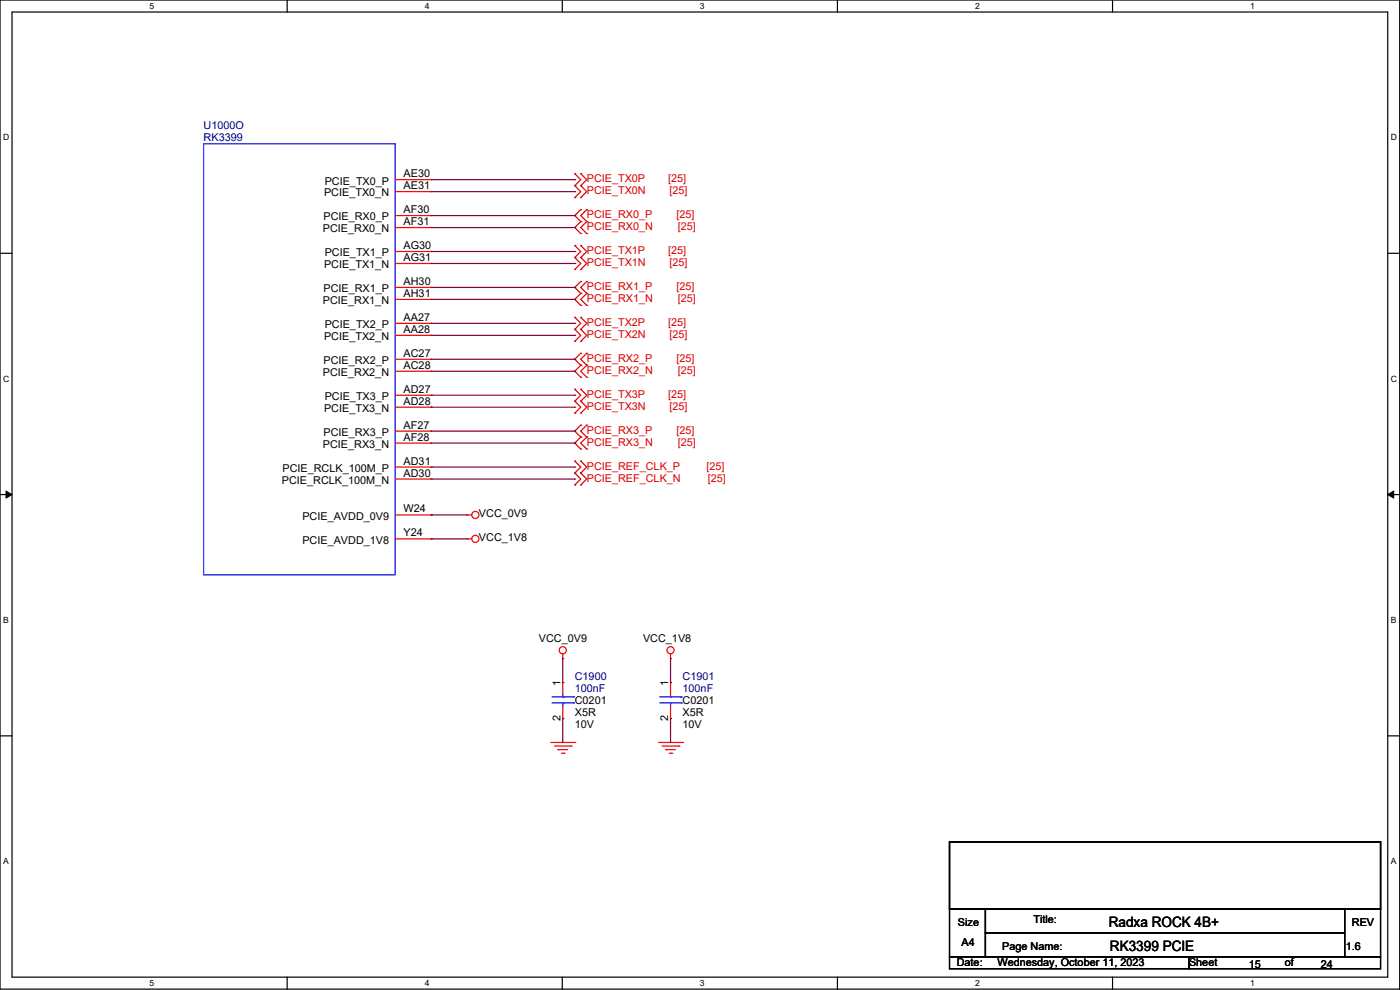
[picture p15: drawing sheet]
<svg xmlns="http://www.w3.org/2000/svg" width="297mm" height="210mm" viewBox="0 0 297 210" stroke-linecap="round" stroke-linejoin="round" font-family="sans-serif">
<defs><g id="words">
<g font-size="3">
<text x="235.2" y="196.6">Radxa ROCK 4B+</text>
<text x="235.5" y="201.7">RK3399 PCIE</text>
</g>
<g font-size="2.3" fill="#000080">
<text x="43.2" y="27.5">U1000O</text>
<text x="43.2" y="30">RK3399</text>
<text x="121.9" y="144.3">C1900</text>
<text x="121.9" y="146.8">100nF</text>
<text x="144.8" y="144.3">C1901</text>
<text x="144.8" y="146.8">100nF</text>
</g>
<g font-size="2.3">
<text x="68.8" y="41.7">PCIE_TX0_N</text>
<text x="68.9" y="39.1">PCIE_TX0_P</text>
<text x="85.6" y="37.6">AE30</text>
<text x="85.6" y="40.1">AE31</text>
<text x="68.6" y="46.8">PCIE_RX0_P</text>
<text x="85.6" y="45.2">AF30</text>
<text x="85.6" y="47.8">AF31</text>
<text x="68.5" y="49.3">PCIE_RX0_N</text>
<text x="85.6" y="52.8">AG30</text>
<text x="68.8" y="56.9">PCIE_TX1_N</text>
<text x="68.9" y="54.4">PCIE_TX1_P</text>
<text x="85.6" y="55.4">AG31</text>
<text x="68.5" y="64.5">PCIE_RX1_N</text>
<text x="68.6" y="62">PCIE_RX1_P</text>
<text x="85.6" y="60.5">AH30</text>
<text x="85.6" y="63">AH31</text>
<text x="68.9" y="69.6">PCIE_TX2_P</text>
<text x="85.6" y="68.1">AA27</text>
<text x="85.6" y="70.6">AA28</text>
<text x="68.6" y="77.2">PCIE_RX2_P</text>
<text x="68.8" y="72.2">PCIE_TX2_N</text>
<text x="85.6" y="75.7">AC27</text>
<text x="68.5" y="79.8">PCIE_RX2_N</text>
<text x="85.6" y="78.2">AC28</text>
<text x="85.6" y="83.3">AD27</text>
<text x="68.8" y="87.4">PCIE_TX3_N</text>
<text x="68.9" y="84.9">PCIE_TX3_P</text>
<text x="85.6" y="85.9">AD28</text>
<text x="68.5" y="95">PCIE_RX3_N</text>
<text x="68.6" y="92.5">PCIE_RX3_P</text>
<text x="85.6" y="90.9">AF27</text>
<text x="85.6" y="93.5">AF28</text>
<text x="59.9" y="100.1">PCIE_RCLK_100M_P</text>
<text x="85.6" y="101.1">AD30</text>
<text x="85.6" y="98.6">AD31</text>
<text x="59.8" y="102.6">PCIE_RCLK_100M_N</text>
<text x="64.1" y="110.3">PCIE_AVDD_0V9</text>
<text x="85.6" y="113.8">Y24</text>
<text x="85.6" y="108.7">W24</text>
<text x="101.6" y="109.8">VCC_0V9</text>
<text x="64.1" y="115.3">PCIE_AVDD_1V8</text>
<text x="101.6" y="114.8">VCC_1V8</text>
<text x="114.3" y="136.2">VCC_0V9</text>
<text x="136.4" y="136.2">VCC_1V8</text>
<text x="118.9" y="145.5" transform="rotate(-90 118.9 145.5)">1</text>
<text x="121.9" y="149.4">C0201</text>
<text x="141.7" y="145.5" transform="rotate(-90 141.7 145.5)">1</text>
<text x="144.8" y="149.4">C0201</text>
<text x="118.9" y="152.9" transform="rotate(-90 118.9 152.9)">2</text>
<text x="121.9" y="151.9">X5R</text>
<text x="121.9" y="154.5">10V</text>
<text x="141.7" y="152.9" transform="rotate(-90 141.7 152.9)">2</text>
<text x="144.8" y="151.9">X5R</text>
<text x="144.8" y="154.5">10V</text>
<text x="203.2" y="196.4">Size</text>
<text x="219.2" y="195.9">Title:</text>
<text x="286.8" y="196.4">REV</text>
<text x="204" y="200.7">A4</text>
<text x="212.6" y="201.5">Page Name:</text>
<text x="285.5" y="201.5">1.6</text>
<text x="203" y="205">Date:</text>
<text x="211.6" y="205">Wednesday, October 11, 2023</text>
<text x="252.2" y="205">Sheet</text>
<text x="264.9" y="205.3">15</text>
<text x="272.6" y="205">of</text>
<text x="280.2" y="205.3">24</text>
</g>
<g font-size="2.3" fill="#d50000">
<text x="124.5" y="38.6">PCIE_TX0P</text>
<text x="124.5" y="41.2">PCIE_TX0N</text>
<text x="141.8" y="38.6">[25]</text>
<text x="142" y="41.2">[25]</text>
<text x="124.5" y="46.3">PCIE_RX0_P</text>
<text x="143.5" y="46.3">[25]</text>
<text x="124.5" y="48.8">PCIE_RX0_N</text>
<text x="124.5" y="53.9">PCIE_TX1P</text>
<text x="141.8" y="53.9">[25]</text>
<text x="143.8" y="48.8">[25]</text>
<text x="124.5" y="56.4">PCIE_TX1N</text>
<text x="142" y="56.4">[25]</text>
<text x="124.5" y="61.5">PCIE_RX1_P</text>
<text x="124.5" y="64">PCIE_RX1_N</text>
<text x="143.5" y="61.5">[25]</text>
<text x="143.8" y="64">[25]</text>
<text x="124.5" y="69.1">PCIE_TX2P</text>
<text x="124.5" y="71.7">PCIE_TX2N</text>
<text x="141.8" y="69.1">[25]</text>
<text x="142" y="71.7">[25]</text>
<text x="124.5" y="76.7">PCIE_RX2_P</text>
<text x="143.5" y="76.7">[25]</text>
<text x="124.5" y="79.3">PCIE_RX2_N</text>
<text x="143.8" y="79.3">[25]</text>
<text x="124.5" y="84.4">PCIE_TX3P</text>
<text x="124.5" y="86.9">PCIE_TX3N</text>
<text x="141.8" y="84.4">[25]</text>
<text x="142" y="86.9">[25]</text>
<text x="124.5" y="92">PCIE_RX3_P</text>
<text x="124.5" y="94.5">PCIE_RX3_N</text>
<text x="143.5" y="92">[25]</text>
<text x="143.8" y="94.5">[25]</text>
<text x="124.5" y="99.6">PCIE_REF_CLK_P</text>
<text x="149.9" y="99.6">[25]</text>
<text x="124.5" y="102.1">PCIE_REF_CLK_N</text>
<text x="150.1" y="102.1">[25]</text>
</g>
<g font-size="1.8">
<text x="31.7" y="1.9">5</text>
<text x="90.1" y="1.9">4</text>
<text x="148.5" y="1.9">3</text>
<text x="206.8" y="1.9">2</text>
<text x="265.2" y="1.9">1</text>
<text x=".6" y="29.8">D</text>
<text x="295" y="29.8">D</text>
<text x=".6" y="81">C</text>
<text x="295" y="81">C</text>
<text x=".6" y="132.1">B</text>
<text x="295" y="132.1">B</text>
<text x=".6" y="183.3">A</text>
<text x="295" y="183.3">A</text>
<text x="31.7" y="209.2">5</text>
<text x="90.1" y="209.2">4</text>
<text x="148.5" y="209.2">3</text>
<text x="206.8" y="209.2">2</text>
<text x="265.2" y="209.2">1</text>
</g>
</g></defs>
<path d="M0 0h296.9v209.8h-296.9zM2.6 2.6h291.8v204.7h-291.8z" fill="none" stroke="#000" stroke-width=".25"/>
<g fill="#fff">
<path d="M31.7 .3h1v2h-1z"/>
<path d="M31.7 207.5h1v2.1h-1z"/>
</g>
<path d="M60.9 0v2.6M60.9 207.3v2.5" fill="none" stroke="#000" stroke-width=".25"/>
<g fill="#fff">
<path d="M90.1 .3h1v2h-1z"/>
<path d="M90.1 207.5h1v2.1h-1z"/>
</g>
<path d="M119.3 0v2.6M119.3 207.3v2.5" fill="none" stroke="#000" stroke-width=".25"/>
<g fill="#fff">
<path d="M148.5 .3h1v2h-1z"/>
<path d="M148.5 207.5h1v2.1h-1z"/>
</g>
<path d="M177.7 0v2.6M177.7 207.3v2.5" fill="none" stroke="#000" stroke-width=".25"/>
<g fill="#fff">
<path d="M206.8 .3h1v2h-1z"/>
<path d="M206.8 207.5h1v2.1h-1z"/>
</g>
<path d="M236 0v2.6M236 207.3v2.5" fill="none" stroke="#000" stroke-width=".25"/>
<g fill="#fff">
<path d="M265.2 .3h1v2h-1z"/>
<path d="M265.2 207.5h1v2.1h-1z"/>
<path d="M.6 28.1h1.4v2.1h-1.4z"/>
<path d="M295 28.1h1.3v2.1h-1.3z"/>
<path d="M.6 79.3h1.4v2.1h-1.4z"/>
<path d="M295 79.3h1.3v2.1h-1.3z"/>
</g>
<path d="M0 53.7h2.6M294.4 53.7h2.5" fill="none" stroke="#000" stroke-width=".25"/>
<g fill="#fff">
<path d="M.6 130.5h1.3v2h-1.3z"/>
<path d="M295 130.5h1.2v2h-1.2z"/>
</g>
<path d="M0 104.9h2.6M294.4 104.9h2.5" fill="none" stroke="#000" stroke-width=".25"/>
<path d="M1.3 104.2l1.3 .7-1.3 .7zM294.4 104.9l1.3-.7v1.4z" fill="#000" stroke="#000" stroke-width=".21"/>
<g fill="#fff">
<path d="M.6 181.7h1.3v2h-1.3z"/>
<path d="M295 181.7h1.2v2h-1.2z"/>
</g>
<path d="M0 156.1h2.6M294.4 156.1h2.5M201.4 178.6h91.5v14.2h-91.5zM201.4 192.8h7.7v10.2h-7.7zM209.1 192.8h76.2v5.1h-76.2zM209.1 197.9h76.2v5.1h-76.2zM285.3 192.8h7.6v10.2h-7.6zM201.4 203h50.8v2.5h-50.8zM252.2 203h40.7v2.5h-40.7z" fill="none" stroke="#000" stroke-width=".25"/>
<g fill="none" stroke="#f00" stroke-width=".25">
<path d="M83.8 38.1h7.7M91.5 38.1h.1M83.8 40.7h7.7M83.8 45.7h7.7M83.8 48.3h7.7M83.8 53.4h7.7M83.8 55.9h7.7M91.5 40.7h.1M91.5 45.7h.1M91.5 48.3h.1M91.5 53.4h.1M91.5 55.9h.1"/>
<path d="M83.8 61h7.7M83.8 63.5h7.7M83.8 68.6h7.7M83.8 71.1h7.7M83.8 76.2h7.7M83.8 78.8h7.7M91.5 61h.1M91.5 63.5h.1M91.5 68.6h.1M91.5 71.1h.1M91.5 76.2h.1M91.5 78.8h.1"/>
<path d="M83.8 83.8h7.7M83.8 86.4h7.7M83.8 91.5h7.7M83.8 94h7.7M83.8 99.1h7.7M91.5 83.8h.1M91.5 86.4h.1M91.5 91.5h.1M91.5 94h.1M91.5 99.1h.1M83.8 109.2h7.7M83.8 114.3h7.7"/>
<path d="M83.8 101.6h7.7M91.5 101.6h.1M91.5 114.3h.1M91.5 109.2h.1M99.1 109.2h.1M99.1 114.3h.1M99.1 109.2h1M99.1 114.3h1M119.4 139.7h.1M119.4 138.7v1M142.3 139.7h.1M142.3 138.7v1"/>
<path d="M116.9 157.5h5M117.6 158.3h3.6M118.4 159h.1M118.4 159h2M119.1 159.8h.5M119.4 144.8h.1M119.4 152.4h.1M119.4 144.8v2.5M119.4 149.9v2.5M119.6 159.8h.1M121.2 158.3h.1M121.9 157.5h.1"/>
<path d="M139.7 157.5h5.1M140.5 158.3h3.5M141.2 159h.1M141.2 159h2.1M142 159.8h.5M142.3 144.8h.1M142.3 152.4h.1M142.3 144.8v2.5M142.3 149.9v2.5M142.5 159.8h.1M144 158.3h.1M144.8 157.5h.1"/>
<circle cx="100.8" cy="109.2" r=".76"/>
<circle cx="100.8" cy="114.3" r=".76"/>
<circle cx="119.4" cy="137.9" r=".76"/>
<circle cx="142.2" cy="137.9" r=".76"/>
</g>
<g fill="none" stroke="#d50000" stroke-width=".25">
<path d="M121.9 39.4h.1M121.9 36.8h.1M121.9 36.8l1.3 1.3-1.3 1.3M121.9 39.4l1.3 1.3-1.3 1.2M123.2 39.4h.1M123.2 36.8h.1M123.2 36.8l1.3 1.3-1.3 1.3M123.2 39.4l1.3 1.3-1.3 1.2M121.9 41.9h.1M121.9 54.6h.1M121.9 52.1h.1M121.9 57.2h.1"/>
<path d="M121.9 52.1l1.3 1.3-1.3 1.2M121.9 54.6l1.3 1.3-1.3 1.3M123.2 41.9h.1M123.2 44.5h.1M123.2 47h.1M123.2 49.5h.1M123.2 54.6h.1M123.2 52.1h.1M123.2 57.2h.1M123.2 59.7h.1M123.2 44.5l-1.3 1.2 1.3 1.3M123.2 47l-1.3 1.3 1.3 1.2"/>
<path d="M123.2 52.1l1.3 1.3-1.3 1.2M123.2 54.6l1.3 1.3-1.3 1.3M123.2 59.7l-1.3 1.3 1.3 1.2M124.5 47h.1M124.5 44.5h.1M124.5 49.5h.1M124.5 59.7h.1M124.5 44.5l-1.3 1.2 1.3 1.3M124.5 47l-1.3 1.3 1.3 1.2M124.5 59.7l-1.3 1.3 1.3 1.2M121.9 69.9h.1M121.9 67.3h.1"/>
<path d="M121.9 72.4h.1M121.9 67.3l1.3 1.3-1.3 1.3M121.9 69.9l1.3 1.2-1.3 1.3M123.2 69.9h.1M123.2 67.3h.1M123.2 72.4h.1M123.2 62.2h.1M123.2 64.8h.1M123.2 74.9h.1M123.2 77.5h.1M123.2 67.3l1.3 1.3-1.3 1.3M123.2 69.9l1.3 1.2-1.3 1.3"/>
<path d="M123.2 62.2l-1.3 1.3 1.3 1.3M123.2 74.9l-1.3 1.3 1.3 1.3M123.2 77.5l-1.3 1.3 1.3 1.2M124.5 62.2h.1M124.5 64.8h.1M124.5 77.5h.1M124.5 74.9h.1M124.5 62.2l-1.3 1.3 1.3 1.3M124.5 74.9l-1.3 1.3 1.3 1.3M124.5 77.5l-1.3 1.3 1.3 1.2M121.9 97.8h.1M121.9 85.1h.1"/>
<path d="M121.9 82.6h.1M121.9 87.6h.1M121.9 97.8l1.3 1.3-1.3 1.2M121.9 82.6l1.3 1.2-1.3 1.3M121.9 85.1l1.3 1.3-1.3 1.2M123.2 97.8h.1M123.2 85.1h.1M123.2 82.6h.1M123.2 87.6h.1M123.2 80h.1M123.2 90.2h.1M123.2 92.7h.1"/>
<path d="M123.2 95.3h.1M123.2 97.8l1.3 1.3-1.3 1.2M123.2 82.6l1.3 1.2-1.3 1.3M123.2 85.1l1.3 1.3-1.3 1.2M123.2 90.2l-1.3 1.3 1.3 1.2M123.2 92.7l-1.3 1.3 1.3 1.3M124.5 80h.1M124.5 92.7h.1M124.5 90.2h.1M124.5 95.3h.1M124.5 90.2l-1.3 1.3 1.3 1.2M124.5 92.7l-1.3 1.3 1.3 1.3"/>
<path d="M121.9 100.3h.1M121.9 102.9h.1M121.9 100.3l1.3 1.3-1.3 1.3M123.2 100.3h.1M123.2 102.9h.1M123.2 100.3l1.3 1.3-1.3 1.3"/>
</g>
<g fill="none" stroke="#00f" stroke-width=".25">
<path d="M43.2 30.5h40.6v91.4h-40.6zM117.1 149.1h4.6M117.1 147.8h4.6M119.4 147.8h.1M119.4 149.1h.1M119.4 147.3v.5M119.4 149.1v.8M121.7 149.1h.1M121.7 147.8h.1M140 149.1h4.5M140 147.8h4.5M142.3 147.8h.1"/>
<path d="M142.3 149.1h.1M142.3 147.3v.5M142.3 149.1v.8M144.5 149.1h.1M144.5 147.8h.1"/>
</g>
<g fill="none" stroke="#800040" stroke-width=".25">
<path d="M91.5 38.1h30.4M121.9 38.1h.1M91.5 45.7h30.4M91.5 48.3h30.4M91.5 40.7h30.4M91.5 53.4h30.4M91.5 55.9h30.4M121.9 45.7h.1M121.9 48.3h.1M121.9 40.7h.1M121.9 53.4h.1M121.9 55.9h.1"/>
<path d="M91.5 68.6h30.4M91.5 71.1h30.4M91.5 61h30.4M91.5 63.5h30.4M91.5 76.2h30.4M91.5 78.8h30.4M121.9 68.6h.1M121.9 71.1h.1M121.9 61h.1M121.9 63.5h.1M121.9 76.2h.1M121.9 78.8h.1"/>
<path d="M91.5 99.1h30.4M91.5 83.8h30.4M91.5 86.4h30.4M91.5 91.5h30.4M91.5 94h30.4M121.9 99.1h.1M121.9 83.8h.1M121.9 86.4h.1M121.9 91.5h.1M121.9 94h.1M91.5 109.2h.1M91.5 114.3h.1"/>
<path d="M91.5 101.6h30.4M91.5 109.2h7.6M91.5 114.3h7.6M121.9 101.6h.1M119.4 139.7v5.1M142.3 139.7v5.1M119.4 144.8h.1M119.4 152.4h.1M119.4 152.4v5.1M142.3 144.8h.1M142.3 152.4h.1M142.3 152.4v5.1"/>
</g>
<use href="#words"/>
</svg>
